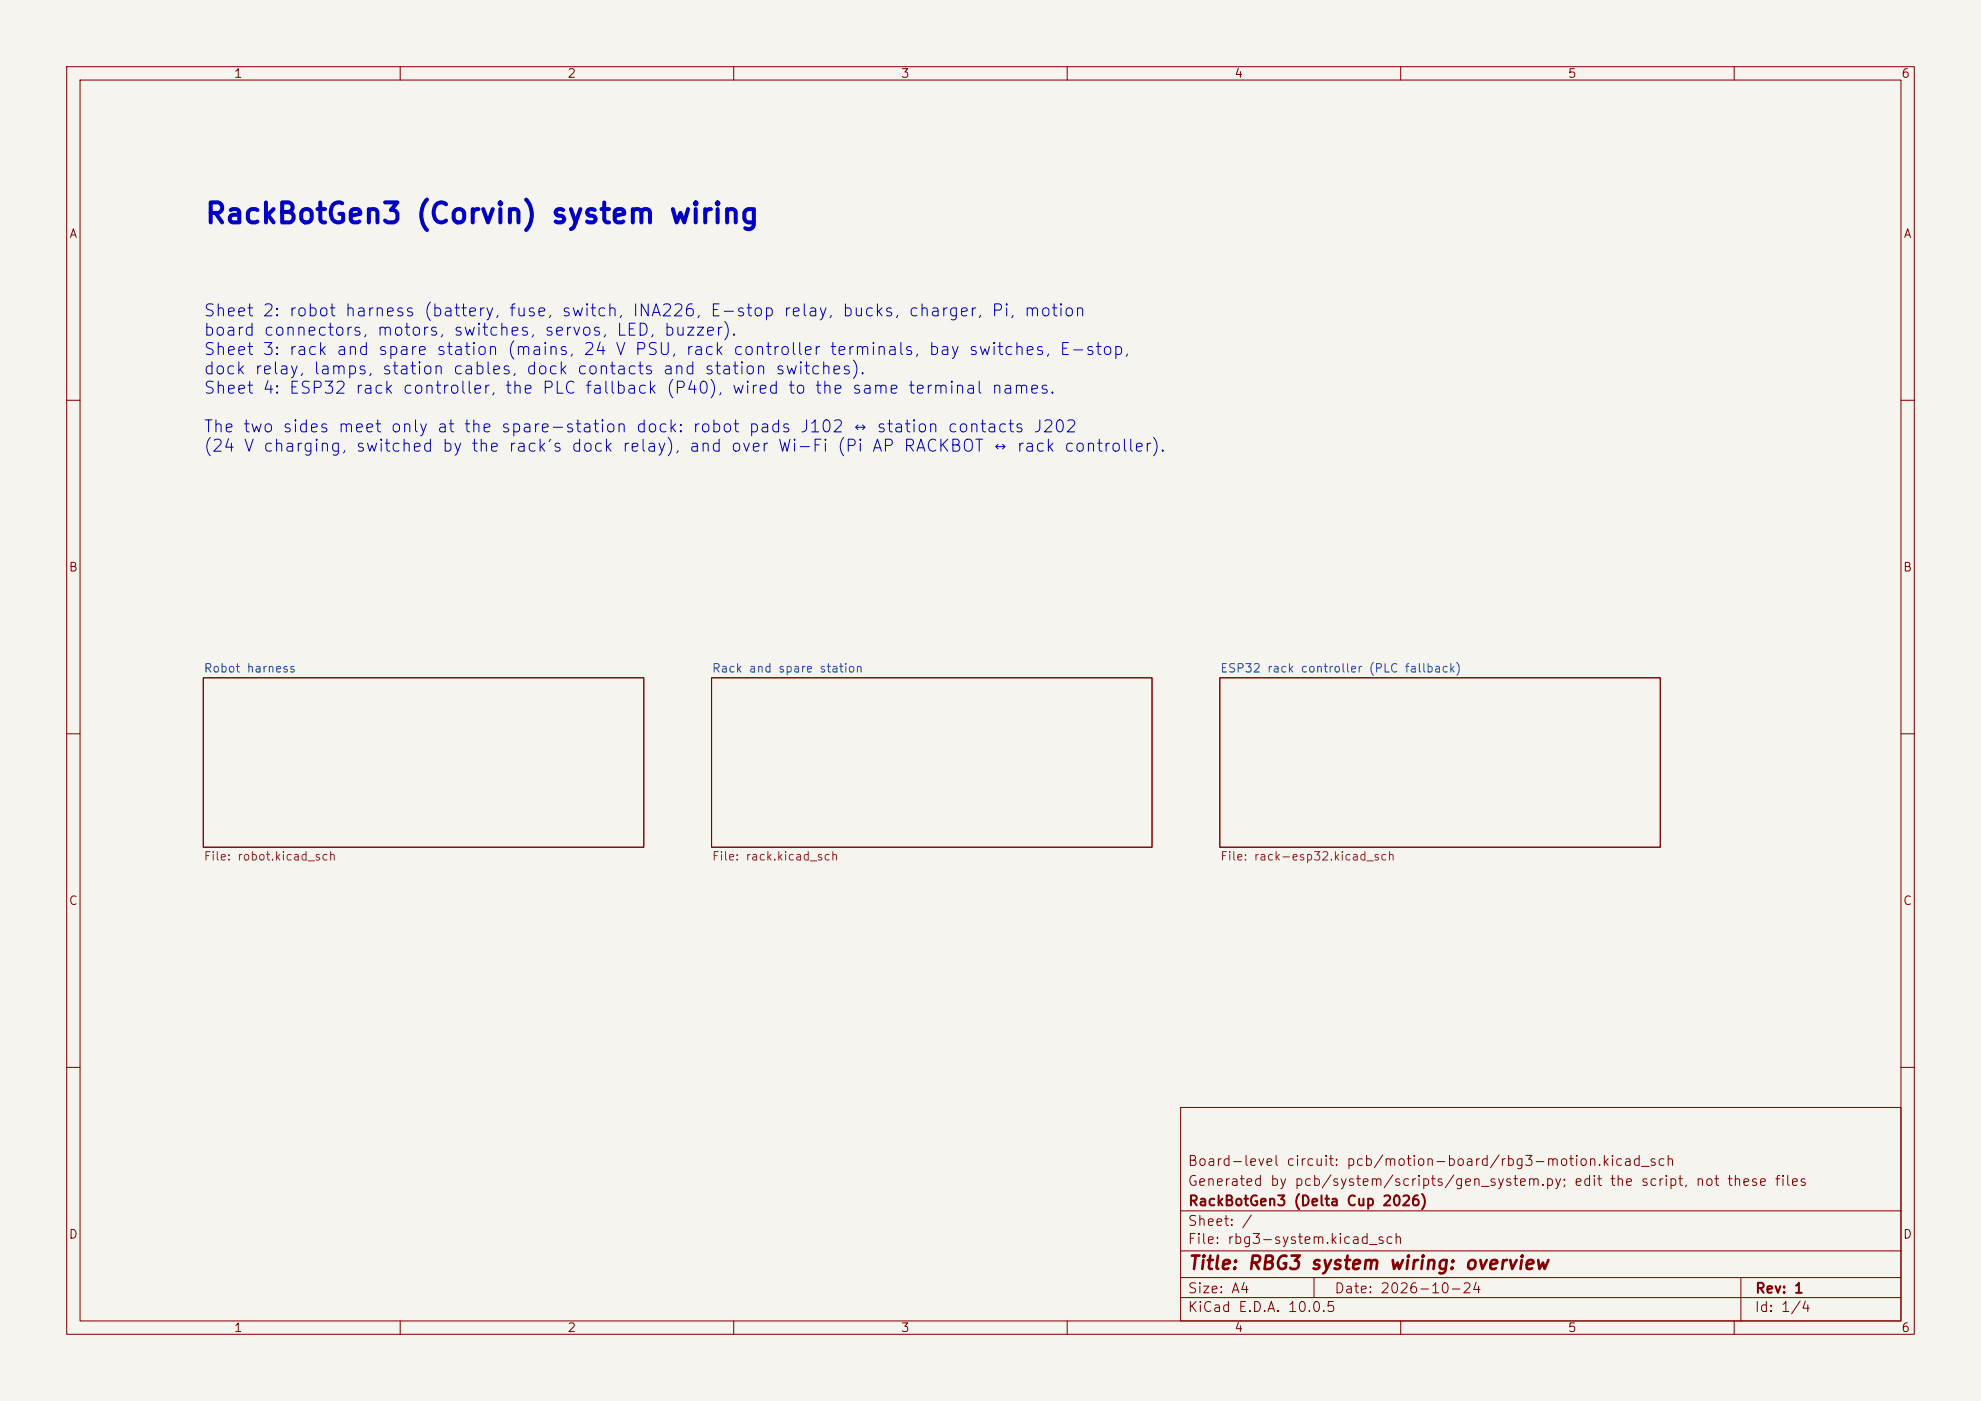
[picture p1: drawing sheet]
<svg xmlns="http://www.w3.org/2000/svg" width="297mm" height="210mm" viewBox="0 0 297 210" stroke-linecap="round" stroke-linejoin="round" font-family="sans-serif">
<defs><g id="words">
<text font-size="3" fill="#0000c2" x="30.6" y="34.2">RackBotGen3 (Corvin) system wiring</text>
<text font-size="2" fill="#840000" x="178" y="190.8">Title: RBG3 system wiring: overview</text>
<g font-size="1.8" fill="#0000c2">
<text x="30.4" y="47.9">Sheet 2: robot harness (battery, fuse, switch, INA226, E-stop relay, bucks, charger, Pi, motion</text>
<text x="30.4" y="50.8">board connectors, motors, switches, servos, LED, buzzer).</text>
<text x="30.4" y="53.7">Sheet 3: rack and spare station (mains, 24 V PSU, rack controller terminals, bay switches, E-stop,</text>
<text x="30.4" y="56.6">dock relay, lamps, station cables, dock contacts and station switches).</text>
<text x="30.4" y="59.5">Sheet 4: ESP32 rack controller, the PLC fallback (P40), wired to the same terminal names.</text>
<text x="30.4" y="65.3">The two sides meet only at the spare-station dock: robot pads J102 ↔ station contacts J202</text>
<text x="30.4" y="68.2">(24 V charging, switched by the rack's dock relay), and over Wi-Fi (Pi AP RACKBOT ↔ rack controller).</text>
</g>
<g font-size="1.5" fill="#840000">
<text x="178" y="178.1">Generated by pcb/system/scripts/gen_system.py; edit the script, not these files</text>
<text x="178" y="175.1">Board-level circuit: pcb/motion-board/rbg3-motion.kicad_sch</text>
<text x="178" y="184.1">Sheet: /</text>
<text x="178" y="181.1">RackBotGen3 (Delta Cup 2026)</text>
<text x="178" y="186.8">File: rbg3-system.kicad_sch</text>
<text x="178" y="197">KiCad E.D.A. 10.0.5</text>
<text x="178" y="194.2">Size: A4</text>
<text x="200" y="194.2">Date: 2026-10-24</text>
<text x="263" y="197">Id: 1/4</text>
<text x="263" y="194.2">Rev: 1</text>
</g>
<g font-size="1.3" fill="#840000">
<text x="35" y="12">1</text>
<text x="85" y="12">2</text>
<text x="135" y="12">3</text>
<text x="185" y="12">4</text>
<text x="235" y="12">5</text>
<text x="285" y="12">6</text>
<text x="10.3" y="36">A</text>
<text x="285.3" y="36">A</text>
<text x="10.2" y="86">B</text>
<text x="285.2" y="86">B</text>
<text x="10.2" y="136">C</text>
<text x="285.2" y="136">C</text>
<text x="10.2" y="186">D</text>
<text x="285.2" y="186">D</text>
<text x="35" y="200">1</text>
<text x="85" y="200">2</text>
<text x="135" y="200">3</text>
<text x="185" y="200">4</text>
<text x="235" y="200">5</text>
<text x="285" y="200">6</text>
</g>
<g font-size="1.3" fill="#006464">
<text x="30.5" y="101.1">Robot harness</text>
<text x="106.7" y="101.1">Rack and spare station</text>
<text x="182.9" y="101.1">ESP32 rack controller (PLC fallback)</text>
</g>
<g font-size="1.3" fill="#725600">
<text x="30.5" y="129.3">File: robot.kicad_sch</text>
<text x="106.7" y="129.3">File: rack.kicad_sch</text>
<text x="182.9" y="129.3">File: rack-esp32.kicad_sch</text>
</g>
</g></defs>
<path d="M0 0h297v210h-297z" fill="#f5f4ef" stroke="#f5f4ef" stroke-width=".15"/>
<g fill="none" stroke="#840000" stroke-width=".15">
<path d="M10 10h277v190h-277zM12 12h273v186h-273zM60 10v2M110 10v2M160 10v2M210 10v2M260 10v2M10 60h2M285 60h2M10 110h2M30.5 101.6h66v25.4h-66zM106.7 101.6h66v25.4h-66z"/>
<path d="M182.9 101.6h66v25.4h-66zM285 110h2M10 160h2M177 166h108v32h-108zM285 160h2M60 198v2M110 198v2M160 198v2M177 194.5h108M177 191.5h108M177 187.5h108M177 181.5h108"/>
<path d="M197 191.5v3M210 198v2M260 198v2M261 191.5v6.5"/>
</g>
<use href="#words"/>
</svg>
